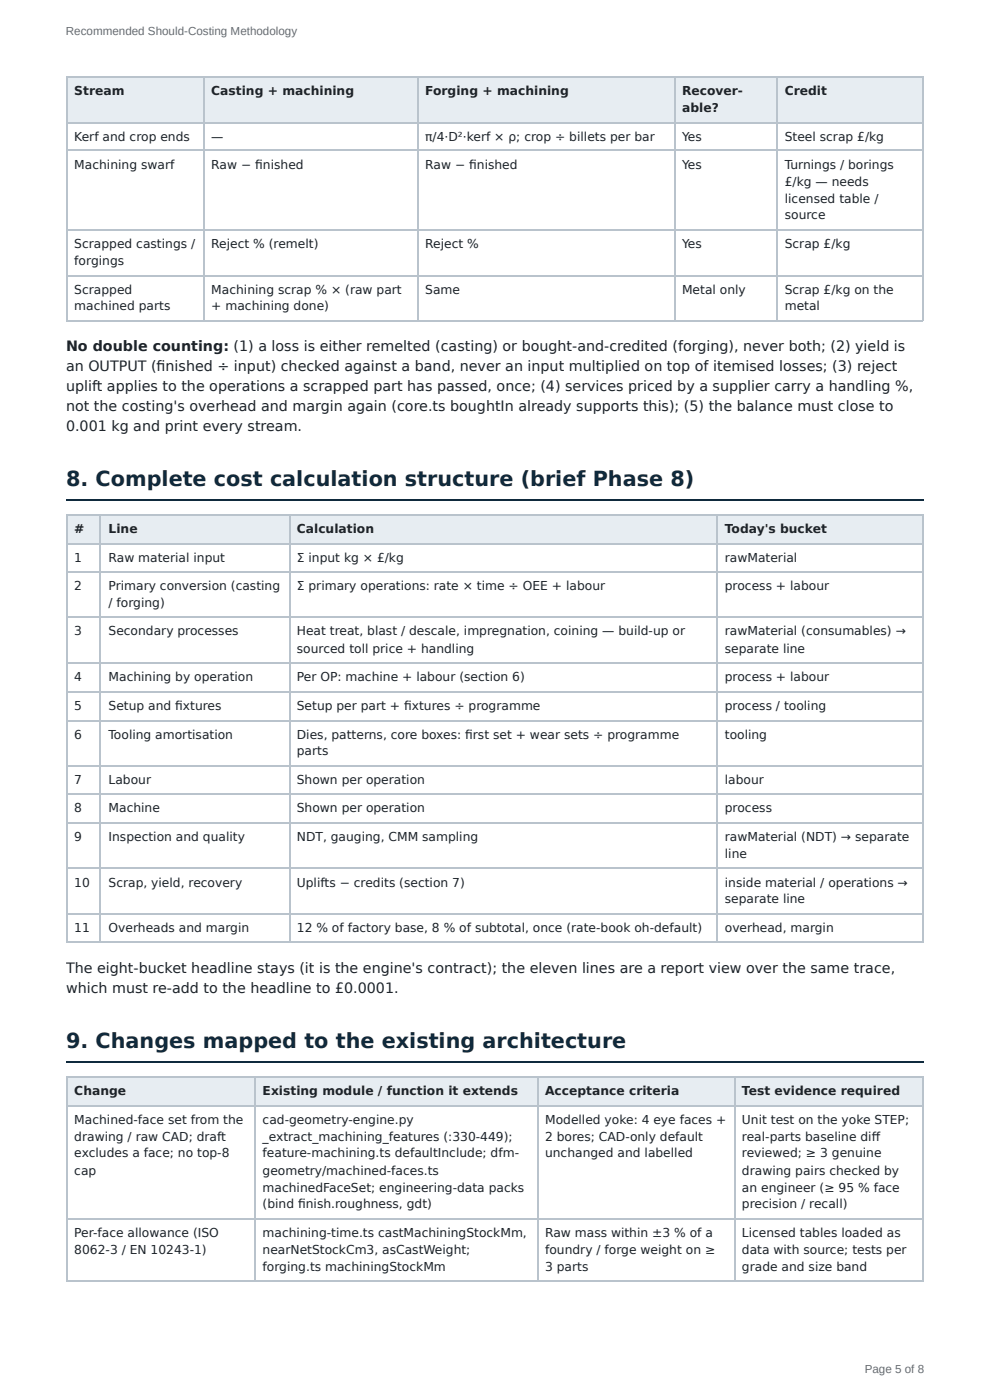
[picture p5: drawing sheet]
<svg xmlns="http://www.w3.org/2000/svg" width="210mm" height="297mm" viewBox="0 0 210 297" stroke-linecap="round" stroke-linejoin="round" font-family="sans-serif">
<defs><g id="words">
<g font-size="4.4" fill="#0f2a3d">
<text x="14" y="103.2">8. Complete cost calculation structure (brief Phase 8)</text>
<text x="14" y="222.5">9. Changes mapped to the existing architecture</text>
</g>
<g font-size="3" fill="#1d2329">
<text x="14" y="74.6">No double counting: (1) a loss is either remelted (casting) or bought-and-credited (forging), never both; (2) yield is</text>
<text x="14" y="78.8">an OUTPUT (fi nished ÷ input) checked against a band, never an input multiplied on top of itemised losses; (3) reject</text>
<text x="14" y="83.1">uplift applies to the operations a scrapped part has passed, once; (4) services priced by a supplier carry a handling %,</text>
<text x="14" y="87.3">not the costing's overhead and margin again (core.ts boughtIn already supports this); (5) the balance must close to</text>
<text x="14" y="91.5">0.001 kg and print every stream.</text>
<text x="14" y="206.6">The eight-bucket headline stays (it is the engine's contract); the eleven lines are a report view over the same trace,</text>
<text x="14" y="210.9">which must re-add to the headline to £0.0001.</text>
</g>
<g font-size="2.6" fill="#1d2329">
<text x="15.8" y="20.1">Stream</text>
<text x="44.9" y="20.1">Casting + machining</text>
<text x="90.3" y="20.1">Forging + machining</text>
<text x="144.8" y="20.1">Recover-</text>
<text x="144.8" y="23.8">able?</text>
<text x="166.6" y="20.1">Credit</text>
<text x="15.8" y="29.9">Kerf and crop ends</text>
<text x="44.9" y="29.9">—</text>
<text x="90.3" y="29.9">π/4·D²·kerf × ρ; crop ÷ billets per bar</text>
<text x="144.8" y="29.9">Yes</text>
<text x="166.6" y="29.9">Steel scrap £/kg</text>
<text x="15.8" y="36">Machining swarf</text>
<text x="44.9" y="36">Raw − fi nished</text>
<text x="90.3" y="36">Raw − fi nished</text>
<text x="144.8" y="36">Yes</text>
<text x="166.6" y="36">Turnings / borings</text>
<text x="166.6" y="39.4">£/kg — needs</text>
<text x="166.6" y="43.1">licensed table /</text>
<text x="166.6" y="46.6">source</text>
<text x="15.8" y="52.7">Scrapped castings /</text>
<text x="44.9" y="52.7">Reject % (remelt)</text>
<text x="90.3" y="52.7">Reject %</text>
<text x="144.8" y="52.7">Yes</text>
<text x="166.6" y="52.7">Scrap £/kg</text>
<text x="15.8" y="56.4">forgings</text>
<text x="15.8" y="62.4">Scrapped</text>
<text x="15.8" y="65.9">machined parts</text>
<text x="44.9" y="62.4">Machining scrap % × (raw part</text>
<text x="44.9" y="65.9">+ machining done)</text>
<text x="90.3" y="62.4">Same</text>
<text x="144.8" y="62.4">Metal only</text>
<text x="166.6" y="62.4">Scrap £/kg on the</text>
<text x="166.6" y="65.9">metal</text>
<text x="15.8" y="113.2">#</text>
<text x="23.1" y="113.2">Line</text>
<text x="63" y="113.2">Calculation</text>
<text x="153.9" y="113.2">Today's bucket</text>
<text x="15.8" y="119.3">1</text>
<text x="23.1" y="119.3">Raw material input</text>
<text x="63" y="119.3">Σ input kg × £/kg</text>
<text x="153.9" y="119.3">rawMaterial</text>
<text x="15.8" y="125.4">2</text>
<text x="23.1" y="125.4">Primary conversion (casting</text>
<text x="63" y="125.4">Σ primary operations: rate × time ÷ OEE + labour</text>
<text x="153.9" y="125.4">process + labour</text>
<text x="23.1" y="128.9">/ forging)</text>
<text x="15.8" y="134.9">3</text>
<text x="23.1" y="134.9">Secondary processes</text>
<text x="63" y="134.9">Heat treat, blast / descale, impregnation, coining — build-up or</text>
<text x="153.9" y="134.9">rawMaterial (consumables) →</text>
<text x="63" y="138.6">sourced toll price + handling</text>
<text x="153.9" y="138.6">separate line</text>
<text x="15.8" y="144.7">4</text>
<text x="23.1" y="144.7">Machining by operation</text>
<text x="63" y="144.7">Per OP: machine + labour (section 6)</text>
<text x="153.9" y="144.7">process + labour</text>
<text x="15.8" y="150.8">5</text>
<text x="23.1" y="150.8">Setup and fi xtures</text>
<text x="63" y="150.8">Setup per part + fi xtures ÷ programme</text>
<text x="153.9" y="150.8">process / tooling</text>
<text x="15.8" y="156.9">6</text>
<text x="23.1" y="156.9">Tooling amortisation</text>
<text x="63" y="156.9">Dies, patterns, core boxes: fi rst set + wear sets ÷ programme</text>
<text x="63" y="160.3">parts</text>
<text x="153.9" y="156.9">tooling</text>
<text x="15.8" y="166.4">7</text>
<text x="23.1" y="166.4">Labour</text>
<text x="63" y="166.4">Shown per operation</text>
<text x="153.9" y="166.4">labour</text>
<text x="15.8" y="172.5">8</text>
<text x="23.1" y="172.5">Machine</text>
<text x="63" y="172.5">Shown per operation</text>
<text x="153.9" y="172.5">process</text>
<text x="15.8" y="178.6">9</text>
<text x="23.1" y="178.6">Inspection and quality</text>
<text x="63" y="178.6">NDT, gauging, CMM sampling</text>
<text x="153.9" y="178.6">rawMaterial (NDT) → separate</text>
<text x="153.9" y="182.3">line</text>
<text x="15.8" y="188.4">10</text>
<text x="23.1" y="188.4">Scrap, yield, recovery</text>
<text x="63" y="188.4">Uplifts − credits (section 7)</text>
<text x="153.9" y="188.4">inside material / operations →</text>
<text x="153.9" y="191.8">separate line</text>
<text x="15.8" y="197.9">11</text>
<text x="23.1" y="197.9">Overheads and margin</text>
<text x="63" y="197.9">12 % of factory base, 8 % of subtotal, once (rate-book oh-default)</text>
<text x="153.9" y="197.9">overhead, margin</text>
<text x="15.8" y="232.6">Change</text>
<text x="55.8" y="232.6">Existing module / function it extends</text>
<text x="115.8" y="232.6">Acceptance criteria</text>
<text x="157.6" y="232.6">Test evidence required</text>
<text x="15.8" y="238.7">Machined-face set from the</text>
<text x="55.8" y="238.7">cad-geometry-engine.py</text>
<text x="115.8" y="238.7">Modelled yoke: 4 eye faces +</text>
<text x="157.6" y="238.7">Unit test on the yoke STEP;</text>
<text x="15.8" y="242.4">drawing / raw CAD; draft</text>
<text x="15.8" y="245.8">excludes a face; no top-8</text>
<text x="55.8" y="242.4">_extract_machining_features (:330-449);</text>
<text x="55.8" y="245.8">feature-machining.ts defaultInclude; dfm-</text>
<text x="115.8" y="242.4">2 bores; CAD-only default</text>
<text x="115.8" y="245.8">unchanged and labelled</text>
<text x="157.6" y="242.4">real-parts baseline diff</text>
<text x="157.6" y="245.8">reviewed; ≥ 3 genuine</text>
<text x="15.8" y="249.5">cap</text>
<text x="55.8" y="249.5">geometry/machined-faces.ts</text>
<text x="157.6" y="249.5">drawing pairs checked by</text>
<text x="55.8" y="253.2">machinedFaceSet; engineering-data packs</text>
<text x="55.8" y="256.6">(bind fi nish.roughness, gdt)</text>
<text x="157.6" y="253.2">an engineer (≥ 95 % face</text>
<text x="157.6" y="256.6">precision / recall)</text>
<text x="15.8" y="262.7">Per-face allowance (ISO</text>
<text x="55.8" y="262.7">machining-time.ts castMachiningStockMm,</text>
<text x="115.8" y="262.7">Raw mass within ±3 % of a</text>
<text x="157.6" y="262.7">Licensed tables loaded as</text>
<text x="15.8" y="266.4">8062-3 / EN 10243-1)</text>
<text x="55.8" y="266.4">nearNetStockCm3, asCastWeight;</text>
<text x="55.8" y="269.9">forging.ts machiningStockMm</text>
<text x="115.8" y="266.4">foundry / forge weight on ≥</text>
<text x="115.8" y="269.9">3 parts</text>
<text x="157.6" y="266.4">data with source; tests per</text>
<text x="157.6" y="269.9">grade and size band</text>
</g>
<g font-size="2.5" fill="#667">
<text x="14" y="7.4">Recommended Should-Costing Methodology</text>
<text x="183.6" y="291.6">Page 5 of 8</text>
</g>
</g></defs>
<g fill="#e7edf2">
<path d="M14.3 16.4h28.8v9.5h-28.8z"/>
<path d="M43.1 16.4h45.5v9.5h-45.5z"/>
<path d="M88.6 16.4h54.5v9.5h-54.5z"/>
<path d="M143.1 16.4h22v9.5h-22z"/>
<path d="M165.1 16.4h31v9.5h-31z"/>
</g>
<path d="M14 16.3h182.1M14.2 16.1v52.2M43.3 16.1v52.2M88.8 16.1v52.2M143.3 16.1v52.2M165 16.1v52.2M195.9 16.1v52.2M14 26.1h182.1M14 31.9h182.1M14 48.8h182.1M14 58.6h182.1M14 68.1h182.1" fill="none" stroke="#b9c3cc" stroke-width=".26"/>
<path d="M14 106.2h182.1" fill="none" stroke="#0f2a3d" stroke-width=".26"/>
<g fill="#e7edf2">
<path d="M14.3 109.3h7.1v6.1h-7.1z"/>
<path d="M21.4 109.3h40v6.1h-40z"/>
<path d="M61.4 109.3h91v6.1h-91z"/>
<path d="M152.4 109.3h43.7v6.1h-43.7z"/>
</g>
<g fill="none" stroke="#b9c3cc" stroke-width=".26">
<path d="M14 109.4h182.1M14 115.5h182.1M14.2 109.3v91M21.3 109.3v91M61.5 109.3v91M152.3 109.3v91M195.9 109.3v91M14 121.6h182.1M14 131.1h182.1M14 140.9h182.1M14 147h182.1M14 153.1h182.1"/>
<path d="M14 162.6h182.1M14 168.7h182.1M14 174.8h182.1M14 184.3h182.1M14 194.1h182.1M14 200.2h182.1"/>
</g>
<path d="M14 225.6h182.1" fill="none" stroke="#0f2a3d" stroke-width=".26"/>
<g fill="#e7edf2">
<path d="M14.3 228.9h39.9v6.1h-39.9z"/>
<path d="M54.2 228.9h59.8v6.1h-59.8z"/>
<path d="M114 228.9h41.8v6.1h-41.8z"/>
<path d="M155.8 228.9h40.3v6.1h-40.3z"/>
</g>
<path d="M14 228.7h182.1M14 234.8h182.1M14.2 228.6v43.7M54.1 228.6v43.7M114.2 228.6v43.7M156 228.6v43.7M195.9 228.6v43.7M14 258.9h182.1M14 272.1h182.1" fill="none" stroke="#b9c3cc" stroke-width=".26"/>
<use href="#words"/>
</svg>
